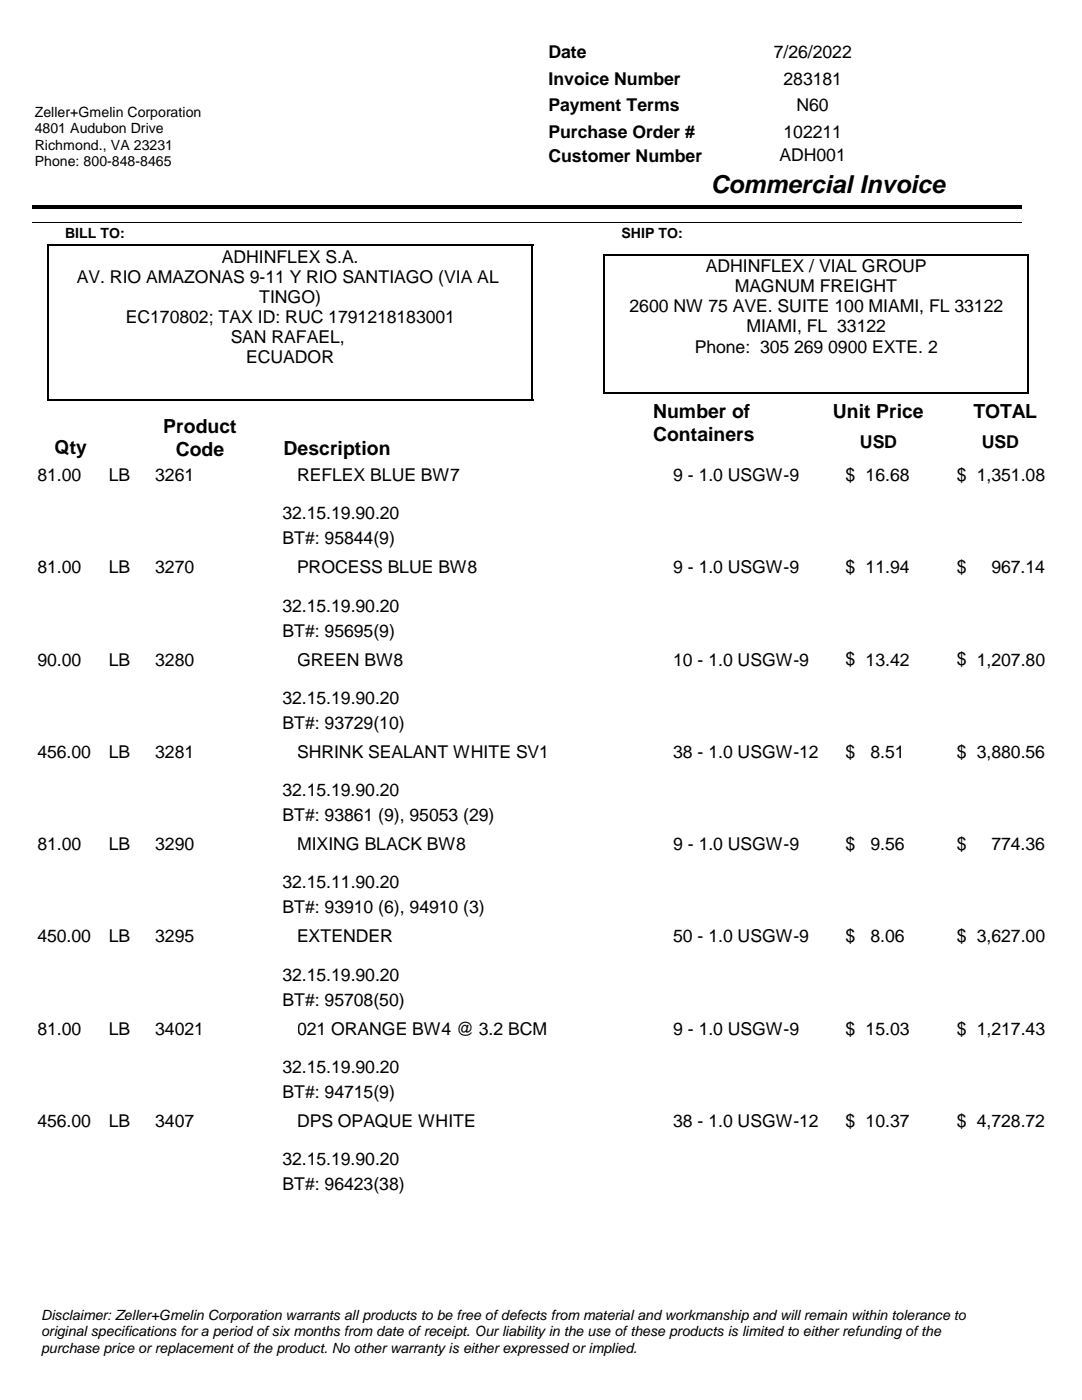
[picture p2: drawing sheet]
<svg xmlns="http://www.w3.org/2000/svg" width="216mm" height="279mm" viewBox="0 0 216 279" stroke-linecap="round" stroke-linejoin="round" font-family="sans-serif">
<defs><g id="words">
<text font-size="4.9" x="141.8" y="38.6">Commercial Invoice</text>
<g font-size="3.9">
<text x="130.4" y="83.4">Number of</text>
<text x="166.2" y="83.4">Unit Price</text>
<text x="194.3" y="83.4">TOTAL</text>
<text x="32.6" y="86.4">Product</text>
<text x="130.4" y="88.1">Containers</text>
<text x="10.9" y="90.6">Qty</text>
<text x="35.1" y="91">Code</text>
<text x="56.6" y="90.7">Description</text>
</g>
<g font-size="3.5">
<text x="109.5" y="11.6">Date</text>
<text x="154.4" y="11.6">7/26/2022</text>
<text x="109.5" y="16.9">Invoice Number</text>
<text x="156.4" y="16.9">283181</text>
<text x="109.5" y="22.2">Payment Terms</text>
<text x="159" y="22.2">N60</text>
<text x="109.5" y="27.5">Purchase Order #</text>
<text x="156.4" y="27.5">102211</text>
<text x="109.5" y="32.3">Customer Number</text>
<text x="155.6" y="32.2">ADH001</text>
<text x="44.3" y="52.4">ADHINFLEX S.A.</text>
<text x="15.4" y="56.4">AV. RIO AMAZONAS 9-11 Y RIO SANTIAGO (VIA AL</text>
<text x="140.8" y="54.3">ADHINFLEX / VIAL GROUP</text>
<text x="146.6" y="58.3">MAGNUM FREIGHT</text>
<text x="25.1" y="64.5">EC170802; TAX ID: RUC 1791218183001</text>
<text x="51.7" y="60.5">TINGO)</text>
<text x="125.6" y="62.3">2600 NW 75 AVE. SUITE 100 MIAMI, FL 33122</text>
<text x="46" y="68.5">SAN RAFAEL,</text>
<text x="138.7" y="70.4">Phone: 305 269 0900 EXTE. 2</text>
<text x="149" y="66.3">MIAMI, FL 33122</text>
<text x="49.1" y="72.5">ECUADOR</text>
<text x="171.6" y="89.5">USD</text>
<text x="196" y="89.5">USD</text>
<text x="7.5" y="96">81.00</text>
<text x="21.7" y="96">LB</text>
<text x="31" y="96">3261</text>
<text x="59.3" y="96">REFLEX BLUE BW7</text>
<text x="134.4" y="96">9 - 1.0 USGW-9</text>
<text x="168.8" y="96">$</text>
<text x="172.8" y="96">16.68</text>
<text x="191" y="96">$</text>
<text x="195" y="96">1,351.08</text>
<text x="56.4" y="103.6">32.15.19.90.20</text>
<text x="56.4" y="108.6">BT#: 95844(9)</text>
<text x="7.5" y="114.4">81.00</text>
<text x="21.7" y="114.4">LB</text>
<text x="31" y="114.4">3270</text>
<text x="59.3" y="114.4">PROCESS BLUE BW8</text>
<text x="134.4" y="114.4">9 - 1.0 USGW-9</text>
<text x="168.8" y="114.4">$</text>
<text x="172.8" y="114.4">11.94</text>
<text x="191" y="114.4">$</text>
<text x="197.9" y="114.4">967.14</text>
<text x="56.4" y="122.1">32.15.19.90.20</text>
<text x="56.4" y="127">BT#: 95695(9)</text>
<text x="7.5" y="132.8">90.00</text>
<text x="21.7" y="132.8">LB</text>
<text x="31" y="132.8">3280</text>
<text x="59.3" y="132.8">GREEN BW8</text>
<text x="134.4" y="132.8">10 - 1.0 USGW-9</text>
<text x="168.8" y="132.8">$</text>
<text x="172.8" y="132.8">13.42</text>
<text x="191" y="132.8">$</text>
<text x="195" y="132.8">1,207.80</text>
<text x="56.4" y="140.5">32.15.19.90.20</text>
<text x="56.4" y="145.5">BT#: 93729(10)</text>
<text x="7.5" y="151.3">456.00</text>
<text x="21.7" y="151.3">LB</text>
<text x="31" y="151.3">3281</text>
<text x="59.3" y="151.3">SHRINK SEALANT WHITE SV1</text>
<text x="134.4" y="151.3">38 - 1.0 USGW-12</text>
<text x="168.8" y="151.2">$</text>
<text x="173.7" y="151.3">8.51</text>
<text x="191" y="151.2">$</text>
<text x="195" y="151.3">3,880.56</text>
<text x="56.4" y="158.9">32.15.19.90.20</text>
<text x="56.4" y="163.9">BT#: 93861 (9), 95053 (29)</text>
<text x="7.5" y="169.7">81.00</text>
<text x="21.7" y="169.7">LB</text>
<text x="31" y="169.7">3290</text>
<text x="59.3" y="169.7">MIXING BLACK BW8</text>
<text x="134.4" y="169.7">9 - 1.0 USGW-9</text>
<text x="168.8" y="169.6">$</text>
<text x="173.7" y="169.7">9.56</text>
<text x="191" y="169.6">$</text>
<text x="197.9" y="169.7">774.36</text>
<text x="56.4" y="177.3">32.15.11.90.20</text>
<text x="56.4" y="182.3">BT#: 93910 (6), 94910 (3)</text>
<text x="7.5" y="188.1">450.00</text>
<text x="21.7" y="188.1">LB</text>
<text x="31" y="188.1">3295</text>
<text x="59.3" y="188.1">EXTENDER</text>
<text x="134.4" y="188.1">50 - 1.0 USGW-9</text>
<text x="168.8" y="188.1">$</text>
<text x="173.7" y="188.1">8.06</text>
<text x="191" y="188.1">$</text>
<text x="195" y="188.1">3,627.00</text>
<text x="56.4" y="195.7">32.15.19.90.20</text>
<text x="56.4" y="200.7">BT#: 95708(50)</text>
<text x="7.5" y="206.5">81.00</text>
<text x="21.7" y="206.5">LB</text>
<text x="31" y="206.5">34021</text>
<text x="59.3" y="206.5">021 ORANGE BW4 @ 3.2 BCM</text>
<text x="134.4" y="206.5">9 - 1.0 USGW-9</text>
<text x="168.8" y="206.5">$</text>
<text x="172.8" y="206.5">15.03</text>
<text x="191" y="206.5">$</text>
<text x="195" y="206.5">1,217.43</text>
<text x="56.4" y="214.2">32.15.19.90.20</text>
<text x="56.4" y="219.2">BT#: 94715(9)</text>
<text x="7.5" y="224.9">456.00</text>
<text x="21.7" y="224.9">LB</text>
<text x="31" y="224.9">3407</text>
<text x="59.3" y="224.9">DPS OPAQUE WHITE</text>
<text x="134.4" y="224.9">38 - 1.0 USGW-12</text>
<text x="168.8" y="224.9">$</text>
<text x="172.8" y="224.9">10.37</text>
<text x="191" y="224.9">$</text>
<text x="195" y="224.9">4,728.72</text>
<text x="56.4" y="232.6">32.15.19.90.20</text>
<text x="56.4" y="237.6">BT#: 96423(38)</text>
</g>
<g font-size="2.8">
<text x="6.9" y="23.4">Zeller+Gmelin Corporation</text>
<text x="6.9" y="26.6">4801 Audubon Drive</text>
<text x="6.9" y="29.9">Richmond., VA 23231</text>
<text x="6.9" y="33.2">Phone: 800-848-8465</text>
<text x="13" y="47.5">BILL TO:</text>
<text x="124" y="47.5">SHIP TO:</text>
<text x="8.2" y="263.4">Disclaimer: Zeller+Gmelin Corporation warrants all products to be free of defects from material and workmanship and will remain within tolerance to</text>
<text x="8.2" y="266.7">original specifications for a period of six months from date of receipt. Our liability in the use of these products is limited to either refunding of the</text>
<text x="8.2" y="270">purchase price or replacement of the product. No other warranty is either expressed or implied.</text>
</g>
</g></defs>
<path d="M120.4 50.8h84.9M205.2 50.6v27.9" fill="none" stroke="#000" stroke-width=".35"/>
<path d="M9.3 49h97.1M9.5 48.8v31.3M106.3 48.8v31.3M120.6 50.6v27.9M9.3 79.9h97.1M120.4 78.3h84.9" fill="none" stroke="#000" stroke-width=".36"/>
<path d="M6.3 40.9h197.5v.7h-197.5z" fill-rule="evenodd" fill="#000"/>
<path d="M6.3 44.5h197.5" fill="none" stroke="#000" stroke-width=".2"/>
<g fill="#fff">
<path d="M6.3 6.4h72v14.5h-72z" fill-rule="evenodd"/>
<path d="M6.3 6.4h72v14.5h-72z" fill-rule="evenodd"/>
<path d="M169.2 92.4h15.8v3.9h-15.8z" fill-rule="evenodd"/>
<path d="M30.7 92.4h28.7v3.9h-28.7z" fill-rule="evenodd"/>
<path d="M168.1 92.4h3.2v6.3h-3.2z" fill-rule="evenodd"/>
<path d="M190.3 92.4h3.2v6.3h-3.2z" fill-rule="evenodd"/>
<path d="M169.2 110.8h15.8v3.9h-15.8z" fill-rule="evenodd"/>
<path d="M30.7 110.8h28.7v3.9h-28.7z" fill-rule="evenodd"/>
<path d="M168.1 110.8h3.2v6.3h-3.2z" fill-rule="evenodd"/>
<path d="M190.3 110.8h3.2v6.3h-3.2z" fill-rule="evenodd"/>
<path d="M169.2 129.2h15.8v3.9h-15.8z" fill-rule="evenodd"/>
<path d="M30.7 129.2h28.7v3.9h-28.7z" fill-rule="evenodd"/>
<path d="M168.1 129.2h3.2v6.4h-3.2z" fill-rule="evenodd"/>
<path d="M190.3 129.2h3.2v6.4h-3.2z" fill-rule="evenodd"/>
<path d="M169.2 147.7h15.8v3.9h-15.8z" fill-rule="evenodd"/>
<path d="M30.7 147.7h28.7v3.9h-28.7z" fill-rule="evenodd"/>
<path d="M168.1 147.6h3.2v6.4h-3.2z" fill-rule="evenodd"/>
<path d="M190.3 147.6h3.2v6.4h-3.2z" fill-rule="evenodd"/>
<path d="M169.2 166.1h15.8v3.9h-15.8z" fill-rule="evenodd"/>
<path d="M30.7 166.1h28.7v3.9h-28.7z" fill-rule="evenodd"/>
<path d="M168.1 166h3.2v6.4h-3.2z" fill-rule="evenodd"/>
<path d="M190.3 166h3.2v6.4h-3.2z" fill-rule="evenodd"/>
<path d="M169.2 184.5h15.8v3.9h-15.8z" fill-rule="evenodd"/>
<path d="M30.7 184.5h28.7v3.9h-28.7z" fill-rule="evenodd"/>
<path d="M168.1 184.5h3.2v6.3h-3.2z" fill-rule="evenodd"/>
<path d="M190.3 184.5h3.2v6.3h-3.2z" fill-rule="evenodd"/>
<path d="M169.2 202.9h15.8v3.9h-15.8z" fill-rule="evenodd"/>
<path d="M30.7 202.9h28.7v3.9h-28.7z" fill-rule="evenodd"/>
<path d="M168.1 202.9h3.2v6.3h-3.2z" fill-rule="evenodd"/>
<path d="M190.3 202.9h3.2v6.3h-3.2z" fill-rule="evenodd"/>
<path d="M169.2 221.3h15.8v3.9h-15.8z" fill-rule="evenodd"/>
<path d="M30.7 221.3h28.7v3.9h-28.7z" fill-rule="evenodd"/>
<path d="M168.1 221.3h3.2v6.4h-3.2z" fill-rule="evenodd"/>
<path d="M190.3 221.3h3.2v6.4h-3.2z" fill-rule="evenodd"/>
</g>
<use href="#words"/>
</svg>
